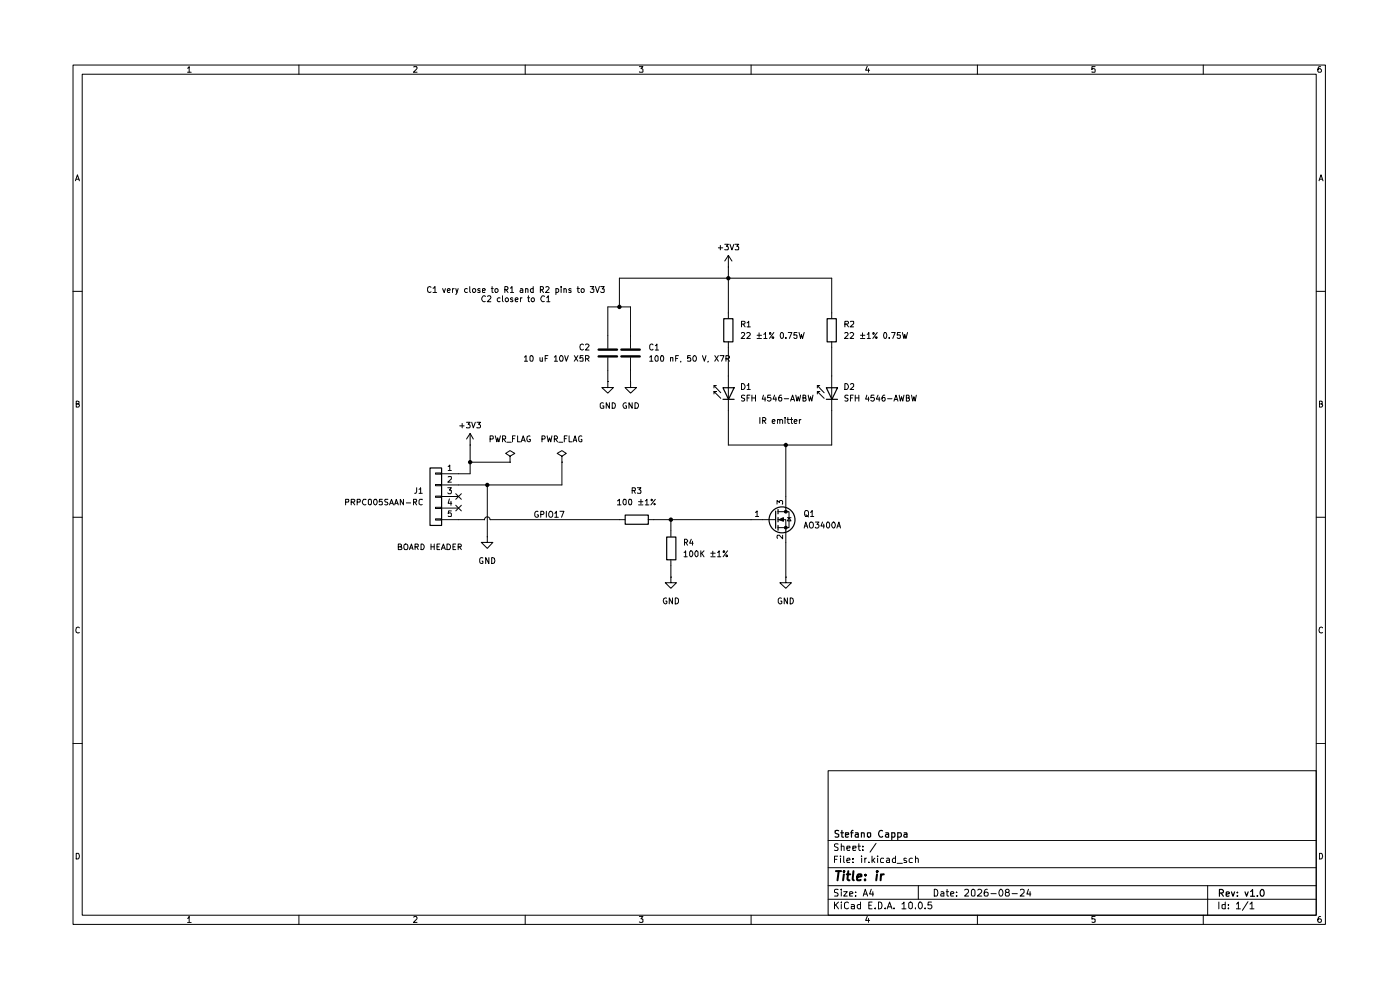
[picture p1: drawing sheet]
<svg xmlns="http://www.w3.org/2000/svg" width="297mm" height="210mm" viewBox="0 0 297 210" stroke-linecap="round" stroke-linejoin="round" font-family="sans-serif">
<g fill="none" stroke="#000" stroke-width=".21">
<path d="M15.5 13.8h265.7v182.3h-265.7zM17.4 15.7h261.8v178.4h-261.8zM39.8 14.5l.3-.4v1.2M39.8 15.3h.8M63.4 13.8v1.9M87.8 14.2l.6-.1 .1 .4-.8 .8h.8M111.4 13.8v1.9M135.6 14.1h.8l-.4 .5 .4 .1v.5h-.8M159.3 13.8v1.9M184 14.1l-.4 .8h.9M184.2 14.6v.7M207.3 13.8v1.9"/>
<path d="M232.3 14.1h-.7v.6l.2-.1 .5 .1-.1 .6-.6-.1M255.3 13.8v1.9M280.2 14.1l-.5 .1a.94 .94 0 0 0 0 1.1h.5l.1-.1v-.4l-.2-.2h-.3l-.2 .2M16 38.4l.4-1.3 .4 1.3M16.2 38h.6M279.8 38.4l.4-1.3 .5 1.3M279.9 38h.6M152.4 52.6h.9M152.8 52.1v.9M153.8 51.8h.7l-.4 .4 .4 .3-.1 .5-.6-.1M154.5 56.6h.1M154.5 54.2v13.4"/>
<path d="M154.5 54.2l-.7 1.2M154.5 54.2l.8 1.2M154.9 51.8l.4 1.2 .4-1.2M156 51.8h.7l-.4 .4 .4 .3-.1 .5-.6-.1M15.5 61.8h1.9M91.4 61l-.2-.2a.65 .65 0 0 0-.5 .6 .65 .65 0 0 0 .5 .7l.2-.2M91.9 61.1l.4-.3v1.3M91.9 62.1h.7M93.9 61.2l.3 .9 .3-.9M94.9 61.6l.6-.1-.2-.3-.4 .2v.5l.2 .2 .3-.1M96 61.2v.9M96.3 61.2l-.3 .3"/>
<path d="M96.7 61.2l.2 .9M97.2 61.2l-.5 1.3M99.1 61.3l-.3-.1-.3 .3v.3l.3 .3 .3-.1M99.6 60.8v1.1l.2 .2M100.3 61.3l.4-.1 .2 .3v.3l-.2 .3-.5-.3zM101.9 61.3l-.4-.1-.2 .2 .2 .2 .4 .1v.3h-.6M102.4 61.6l.6-.1-.2-.3-.4 .1v.7h.5M103 62.9v-.1a.54 .54 0 0 0-.7 .1 .54 .54 0 0 0-.1 .6l.2 .4h.6M103.5 62.9l.4-.2 .2 .5-.7 .8h.7M104.2 61.2h.4M104.4 60.8v1.2l.2 .1M105.1 61.3l.3-.1 .3 .3v.3l-.3 .3-.4-.3z"/>
<path d="M106.1 63.2h-.4l-.2 .2 .1 .5h.5M106.6 62.7v1.1l.2 .2M107.1 61.5l.6-.1v-.5l-.6-.1v1.3M107.4 61.5l.4 .6M107.4 63.2l.5 .2v.4l-.3 .2-.4-.2v-.4zM108.3 61.1l.3-.3v1.3M108.3 62.1h.7M108.8 63.2h-.3l-.2 .1 .2 .3 .3 .1v.2h-.5M109.3 63.6l.6-.1-.2-.3-.4 .1v.5l.2 .2 .3-.1M110.4 61.3l.3-.1 .2 .2v.7M110.4 63.2v.8M110.7 63.2l-.3 .2"/>
<path d="M110.9 61.5h-.4l-.2 .2 .2 .4 .4-.1M111.2 75.8l.4-.4v1.2M111.2 76.6h.7M111.5 61.3l.3-.1 .2 .2v.7M111.5 61.2v.9M111.9 63.2h.4M112.1 62.7v1.2l.2 .1M112.5 75.5l.3-.1a.77 .77 0 0 1 .1 1.2h-.3l-.2-.1zM112.7 63.4l.2-.2h.4v.7h-.5zM113.1 61.3l-.3-.1-.3 .3v.3l.3 .3 .3-.1M113.1 60.8v1.3M114.6 75.9v.7l.5-.1"/>
<path d="M114.6 61.5l.6-.1v-.5l-.6-.1v1.3M114.9 61.5l.4 .6M115.1 75.9v.7M115.5 62.9l-.3-.2a.61 .61 0 0 0-.5 .8 .61 .61 0 0 0 .8 .4M115.7 76h.4M115.8 61l.4-.2 .3 .3-.8 1h.8M116 63.2l.3-.5v1.3M116 64h.7M116.2 75.4h-.5v1.2M117.6 75.8l.3-.4v1.2M117.6 76.6h.7M117.9 61.3l.4-.1 .2 .3v.3l-.2 .3-.4-.1"/>
<path d="M117.9 61.2v1.3M118.9 75.5l.2-.1a.84 .84 0 0 1 .2 1.2l-.4-.1a.78 .78 0 0 1 0-1zM119 60.8v.2M119 61.2v.9M119.6 61.3l.4-.1 .1 .2v.7M119.6 61.2v.9M119.8 75.4l.3 1.2 .5-1.2M121.2 61.3l-.4-.1-.2 .2 .2 .2 .4 .1v.3h-.6M121.8 75.4l.8 1.2M122.4 61.2h.5M122.6 60.8v1.1l.3 .2M122.6 75.4l-.8 1.2"/>
<path d="M123.4 61.3l.3-.1 .2 .3v.3l-.2 .3-.4-.3zM123.7 75.4h-.6l-.1 .6 .2-.1h.3l.2 .1v.5h-.7M123.8 73.1l-.3-.1a.65 .65 0 0 0-.5 .6 .65 .65 0 0 0 .5 .6l.3-.1M124.2 76.1h.5l.3-.2-.1-.4-.7-.1v1.2M124.2 73.1l.2-.1h.3l.3 .2-.8 1h.8M124.5 76.1l.5 .5M125.2 60.8h.8l-.4 .5 .4 .1v.5l-.3 .2h-.3l-.2-.2M126.3 60.8l.4 1.3 .5-1.3M127.4 60.8h.8l-.4 .5 .4 .1v.5l-.2 .2h-.4l-.2-.2M128.9 73.9v-8.8h4.9v8.8M128.9 75.9v5M131.4 65.1v-6.1h45v8.6"/>
<path d="M133.8 75.9v5M137.8 75.8l.4-.4v1.2M137.8 76.6h.7M138.5 73.1l-.3-.1-.4 .3 .1 .8 .3 .1 .3-.1M139 73.3l.4-.3v1.2M139 74.2h.7M139.1 75.5l.3-.1 .2 .3v.8l-.2 .1-.3-.1a.78 .78 0 0 1 0-1zM140.2 75.5l.3-.1a.86 .86 0 0 1 .1 1.2l-.4-.1zM142.2 75.9h.5v.7M142.2 75.9v.7M143.3 76h.5M143.9 75.4h-.6v1.2"/>
<path d="M144.4 76.6v.2M146.5 75.4h-.6v.6l.1-.1h.5v.7l-.6-.1M147.1 75.5l.3-.1a.84 .84 0 0 1 .2 1.2h-.4a.78 .78 0 0 1-.1-1.1zM149 75.4l.4 1.2 .4-1.2M150.3 76.6l-.2 .2M151.6 75.4l.8 1.2M152.4 75.4l-.8 1.2M152.7 75.4h.9l-.5 1.2M154 76.1h.5l.3-.2-.1-.4-.7-.1v1.2M154.3 76.1l.5 .5M154.5 72.5v21.9h21.9v-21.9M157.3 70.7l.4-.2 .3 .4-.8 .9h.8"/>
<path d="M157.3 68.7h.6l.2-.4-.2-.1h-.6v1.1M157.6 68.7l.5 .6M158.4 70.7l.2-.2h.3l.3 .3-.1 .3-.7 .7h.8M158.5 68.5l.3-.3v1.1M158.5 69.3h.7M160.6 71.1h.9M160.6 71.8h.9M161 70.6v.9M162 70.9l.4-.4v1.3M162 71.8h.7M163.2 70.6l.2-.1 .2 .3-.2 .1h-.2zM163.8 71.5h.3l.1 .1-.3 .2-.2-.2z"/>
<path d="M164.2 70.5l-1 1.3M165.8 70.5l.4 .3v.7l-.3 .3a.75 .75 0 0 1-.1-1.3zM166.7 71.6v.2M167.2 70.5h.8l-.5 1.3M169.1 70.5h-.6l-.1 .6h.7v.5l-.2 .2h-.3l-.2-.2M169.5 70.5l.3 1.3 .2-.9 .3 .9 .3-1.3M179.2 70.7l.5-.2 .2 .4-.7 .9h.7M179.2 68.7h.6l.2-.4-.2-.1h-.6v1.1M179.6 68.7l.4 .6M180.3 70.7l.2-.2h.3l.3 .3-.1 .3-.7 .7h.8M180.4 68.2h.6l.1 .5-.8 .6h.8M182.5 71.1h1"/>
<path d="M182.5 71.8h1M183 70.6v.9M184 70.9l.3-.4v1.3M184 71.8h.7M185.2 70.6l.1-.1 .2 .3-.2 .1h-.1zM185.8 71.5h.2l.1 .1-.3 .2-.1-.2zM186.1 70.5l-.9 1.3M187.7 70.5a.68 .68 0 0 1 .4 .7 .68 .68 0 0 1-.4 .6l-.3-.5 .1-.6zM188.6 71.6v.2M189.1 70.5h.8l-.5 1.3M191 70.5h-.6l-.1 .6h.7v.5l-.2 .2h-.3l-.2-.2M191.4 70.5l.4 1.3 .1-.9 .3 .9 .3-1.3"/>
<path d="M279.2 61.8h2M16.2 85.7l.6-.1v-.4l-.6-.1v1.3h.4l.2-.5-.3-.2M95.1 99l.3-.4v1.2M95.1 99.8h.7M97.5 90.3h1M98 89.8v1M99 89.6h.7l-.4 .4 .4 .3v.3l-.1 .2-.6-.1M99.7 94.4h.1M99.7 91.9v8.6h-6.1M99.7 91.9l-.7 1.2M99.7 91.9l.7 1.2M99.7 98h8.5"/>
<path d="M100.1 89.6l.3 1.2 .4-1.2M101.2 89.6h.7l-.4 .4 .4 .3v.3l-.1 .2-.6-.1M104 93.1l.6-.1v-.4l-.1-.1h-.5v1.2M105.1 92.5l.3 1.2 .2-.8 .2 .8 .4-1.2M106.6 93.1l.7-.1v-.4l-.2-.1h-.5v1.2M106.8 93.1l.5 .6M107.5 93.8h1M108.2 96.8l1-.6-1-.6-.9 .6 .9 .6v1.2M108.2 98h.1M108.7 93h.4M109.3 92.5h-.6v1.2M109.8 92.5v1.2h.6"/>
<path d="M110.6 93.7l.4-1.2 .4 1.2M110.7 93.4h.6M112.4 92.5h-.1a.64 .64 0 0 0-.5 .6 .64 .64 0 0 0 .5 .6l.2-.1v-.4h-.2M115 93.1l.6-.1v-.5h-.6v1.2M116.1 92.5l.2 1.2 .3-.8 .2 .8 .3-1.2M117.6 93.1l.6-.1 .1-.3-.3-.2h-.4v1.2M117.9 93.1l.4 .6M118.5 93.8h.9M119.2 96.8l.9-.6-.9-.6-1 .6 1 .6v1.2M119.2 98h.1M119.2 98v4.9h-25.6M119.7 93h.4"/>
<path d="M120.3 92.5h-.6v1.2M120.7 92.5v1.2h.6M121.6 93.7l.4-1.2 .3 1.2M121.7 93.4h.6M123.4 92.5h-.3l-.3 .3v.6l.1 .2h.5v-.4h-.1M128 85.5a.45 .45 0 0 0-.7 .2v.7l.2 .2 .6-.1v-.4h-.3M128.9 80.9v1.3h1.2l-1.2 1.2-1.2-1.2h1.2M128.9 80.9h.1M129.3 85.4v1.2l-.7-1.2v1.2M129.9 85.4a.66 .66 0 0 1 .6 .5 .66 .66 0 0 1-.2 .7h-.4zM132.8 85.5a.59 .59 0 0 0-.7 .4 .59 .59 0 0 0 .3 .7l.5-.1v-.4h-.2M133.8 80.9v1.3h1.2l-1.2 1.2-1.2-1.2h1.2"/>
<path d="M133.8 80.9h.1M134.1 85.4v1.2l-.7-1.2v1.2M134.7 85.4a.66 .66 0 0 1 .7 .4 .66 .66 0 0 1-.2 .8h-.5zM151.5 83.6v-.5h.5h-.5l1.4 1.4M151.5 81.8v.5M152 81.8h-.5l1.4 1.5M157.3 81.4a.65 .65 0 0 1 .8 .6 .65 .65 0 0 1-.8 .6zM158 83.9l-.5-.1-.2 .2v.3l.6 .2 .1 .2-.3 .4-.4-.1M158.5 81.8l.3-.4v1.2M158.5 84.4h.4M158.5 82.6h.7M159.1 83.8h-.6v1.3"/>
<path d="M159.5 84.4h.8M159.5 83.8v1.3M160.3 83.8v1.3M161.2 88.6v1.2M161.8 89.2h.6l.1-.4-.3-.2h-.4v1.2M162 83.8l-.3 .9h.8M162 89.2l.5 .6M162.3 84.2v.9M163.5 83.8h-.6l-.1 .6 .6-.1 .2 .2v.3l-.3 .3-.5-.2M163.8 89.4l.6-.1-.1-.3-.5 .2v.5l.2 .1 .3-.1M164.3 83.8l-.3 .9h.8M164.6 84.2v.9"/>
<path d="M164.9 89.2l.2-.2 .3 .1v.7M164.9 89v.8M165.4 89.2l.2-.2 .4 .2v.6M165.8 83.8h-.3a.93 .93 0 0 0-.2 1.2h.5l.1-.5-.1-.2h-.5l-.1 .2M166.4 84.6h.9M166.5 88.6v.1M166.5 89v.8M166.7 94.4v14.1M167 89h.5M167.1 88.6v1.1l.4 .1M167.6 89h.5M167.7 85.1l.4-1.3 .5 1.3"/>
<path d="M167.8 84.7h.6M167.9 88.6v1.1l.2 .1M168.5 89.4l.6-.1-.2-.3-.4 .2v.5l.2 .1 .3-.1M168.8 83.8l.3 1.3 .2-.9 .3 .9 .2-1.3M169.6 89v.8M169.9 89l-.3 .2M170.3 84.4l.6-.1v-.3l-.1-.2h-.5v1.3l.6-.1 .1-.3-.2-.3M171.4 83.8l.3 1.3 .3-.9 .2 .9 .3-1.3M173.4 83.6v-.5h.5h-.5l1.4 1.4M173.4 81.8v.5M173.9 81.8h-.5l1.4 1.5M179.2 81.4a.65 .65 0 0 1 .8 .6 .65 .65 0 0 1-.8 .6z"/>
<path d="M179.9 83.9l-.5-.1-.2 .2v.3l.6 .2 .1 .2-.2 .4-.5-.1M180.4 81.5l.2-.1h.3l.2 .1v.5l-.8 .6h.8M180.4 84.4h.4M181 83.8h-.6v1.3M181.4 84.4h.8M181.4 83.8v1.3M182.2 83.8v1.3M183.9 83.8l-.3 .9h.8M184.2 84.2v.9M185.4 83.8h-.6l-.1 .6 .6-.1 .2 .2v.3l-.3 .3-.5-.2M186.3 83.8l-.4 .9h.8M186.5 84.2v.9"/>
<path d="M187.7 83.8h-.3a.93 .93 0 0 0-.2 1.2h.5l.1-.5-.1-.2h-.5l-.1 .2M188.3 84.6h.9M189.7 85.1l.4-1.3 .4 1.3M189.7 84.7h.6M190.8 83.8l.2 1.3 .3-.9 .2 .9 .3-1.3M192.3 84.4l.6-.1v-.3l-.2-.2h-.4v1.3l.6-.1 .1-.3-.3-.3M193.4 83.8l.2 1.3 .3-.9 .2 .9 .3-1.3M279.9 85.7l.6-.1v-.4l-.6-.1v1.3l.6-.1 .1-.4-.3-.2M15.5 109.7h1.9M73.3 106.5h.6v-.6h-.6v1.2M74.5 106.5h.6l.2-.4-.2-.2h-.6v1.2M74.8 106.5l.5 .6"/>
<path d="M75.8 106.5h.6v-.6h-.6v1.2M77.6 106l-.5-.1a.61 .61 0 0 0-.2 .8 .61 .61 0 0 0 .7 .3M78.1 106.1l.2-.2h.4a.86 .86 0 0 1-.1 1.2l-.5-.3zM79.3 106.1l.2-.2 .3 .1a.66 .66 0 0 1-.2 1.1l-.1-.1a.67 .67 0 0 1-.2-.9zM81.1 105.9h-.6l-.1 .6 .2-.2h.3l.2 .2v.5h-.7M82.3 105.9h-.6a.47 .47 0 0 0 0 .5 .47 .47 0 0 0 .5 .2v.4h-.6M82.6 107.1l.5-1.2 .4 1.2M82.8 106.8h.5M83.7 107.1l.4-1.2 .4 1.2M83.8 106.8h.6M84.5 116l.6-.1v-.4l-.6-.1v1.2h.6l.2-.4-.4-.2M85.6 105.9v1.2l-.7-1.2v1.2"/>
<path d="M85.8 115.6l.2-.2 .4 .1a.87 .87 0 0 1 0 1.1h-.6l-.1-.4zM86.2 106.7h.9M86.9 116.6l.4-1.2 .3 1.2M86.9 116.2h.6M87.7 106.5h.6v-.6h-.6v1.2M88 106.5l.4 .6M88.1 116h.5l.1-.5-.6-.1v1.2M88.4 103.5v.8l-.2 .3h-.2M88.4 116l.3 .6M88.9 103.8l.3-.3v1.1M88.9 104.6h.7M89.3 115.4a.66 .66 0 0 1 .7 .4 .66 .66 0 0 1-.3 .8h-.4z"/>
<path d="M89.6 106l-.5-.1-.2 .3v.6a.45 .45 0 0 0 .7 .2M91.4 115.4v1.2M91.4 116h.7M92.1 115.4v1.2M92.4 100.3h1.2v.3h-1.2zM92.4 102.8h1.2v.2h-1.2zM92.4 105.2h1.2v.3h-1.2zM92.4 107.6h1.2v.3h-1.2zM92.4 110.1h1.2v.2h-1.2zM92.7 116h.4M93.3 115.4h-.6v1.2h.6M93.6 116.6l.5-1.2 .4 1.2"/>
<path d="M93.6 105.3h3.7M93.6 107.8h3.7M93.6 110.2h9.2M93.7 116.2h.6M94.8 115.4a.66 .66 0 0 1 .7 .4 .66 .66 0 0 1-.2 .8h-.5zM95 103.5h.8l-.5 .5 .5 .1v.5l-.2 .1h-.4l-.2-.1M95.1 101.2l.6-.1 .1 .5-.8 .7h.8M95.3 105.8l-.2 1h.7M95.7 106.3v.9M95.8 108.4h-.6l-.1 .6 .1-.2h.4l.2 .2v.5h-.7M96.1 116h.4M96.7 115.4h-.6v1.2h.6"/>
<path d="M96.7 104.7l1.2 1.2M96.7 107.2l1.2 1.2M97.2 116h.6v-.5l-.6-.1v1.2M97.4 116l.5 .6M97.9 104.7l-1.2 1.2M97.9 107.2l-1.2 1.2M102.4 118.4l-.3-.1-.3 .3v.6l.1 .3h.5v-.5h-.1M102.8 110.2h.1M102.8 110.2a.59 .59 0 0 1 .6-.6 .59 .59 0 0 1 .6 .6h28.6M103.4 113.9v1.2h1.2l-1.2 1.2-1.3-1.2h1.3M103.4 113.9h.1M103.4 102.9v11"/>
<path d="M103.7 118.3v1.2l-.7-1.2v1.2M104.3 118.3a.64 .64 0 0 1 .7 .6 .64 .64 0 0 1-.7 .6zM114.1 108.5h-.3l-.3 .3v.6l.1 .2 .4 .1 .2-.1v-.4h-.2M114.7 109.1l.6-.1v-.5h-.6v1.2M115.9 108.5v1.2M116.6 108.5h.3a.73 .73 0 0 1 0 1.2l-.3-.1a.87 .87 0 0 1 0-1.1zM117.7 108.9l.3-.4v1.2M117.7 109.7h.7M118.8 108.5h.8l-.5 1.2M131 106.3l.4-.4v1.2M131 107.1h.7M132.3 105.9h.4l.1 .2v.7l-.3 .3a.84 .84 0 0 1-.2-1.2z"/>
<path d="M133.5 105.9h.4a.86 .86 0 0 1-.1 1.2h-.2a.86 .86 0 0 1-.1-1.2zM134.1 104.1h.6l.1-.6h-.7v1.1M134.4 104.1l.4 .5M135.2 103.5h.8l-.5 .4 .5 .2-.1 .5h-.7M135.5 107.1h.9M135.5 106.4h.9M136 105.9v.9M136.9 106.3l.3-.4v1.2M136.9 107.1h.8M137.5 110.2h27M138.2 105.9l.2 .2-.1 .2-.2-.2zM138.7 106.9l.2-.1 .1 .1-.1 .2z"/>
<path d="M139 105.9l-.9 1.2M142.3 110.2v3.7M142.3 118.7v3.7M145.1 117.2l.4-.4v1.3M145.1 118.1h.7M145.2 115.1l.6-.1 .1-.4-.3-.2h-.4v1.3M145.5 115.1l.4 .6M146.6 116.8a.68 .68 0 0 1 .4 .7 .68 .68 0 0 1-.4 .6l-.3-.2v-.8zM146.6 114.4l-.3 .8h.8M146.9 114.8v.9M147.6 116.9l.2-.1 .3 .3v.8l-.3 .2a.71 .71 0 0 1-.2-1.2zM148.7 116.8v1.3"/>
<path d="M148.8 117.3l.5 .8M149.3 116.8l-.6 .7M150.8 118.1h.9M150.8 117.3h.9M151.2 116.9v1M152.2 117.2l.4-.4v1.3M152.2 118.1h.7M153.4 116.9l.2-.1 .2 .2-.1 .2h-.3zM154 117.8l.2-.1 .1 .2-.1 .2-.2-.1zM154.3 116.8l-.9 1.3M160.3 108.7l.3-.3v1.2M160.3 109.6h.6"/>
<path d="M164.8 106.9v-.7l.6 .4 .1-.4h.4l.1 .1-.1 .6M165 108.5h2.4v3.4h-2.4M165 110.2h1.7v12.2M165.3 110.2l.9-.4v.8zM166 113.5v.8l-.6-.8h-.5v.7M166.5 108.3h.4v.5h-.4zM166.5 111.7h.4v.4h-.4zM167 109.8h.8M167.4 109.8l.4 .7h-.8zM170.6 112l.3-1.3 .5 1.3M170.7 111.6h.6M170.8 108.5l.1-.2a.46 .46 0 0 1 .6 .4v.4a.46 .46 0 0 1-.6 .5 .9 .9 0 0 1-.1-1.1z"/>
<path d="M170.9 109.2l.6 .4M171.8 110.9l.2-.2 .5 .2v.7l-.3 .4-.4-.2zM172 108.7l.3-.4v1.3M172 109.6h.6M173 110.7h.7l-.4 .5 .4 .2v.4l-.2 .2h-.4l-.1-.2M174.5 110.7l-.3 .9h.7M174.7 111.2v.8M175.6 110.7a.68 .68 0 0 1 .4 .7 .68 .68 0 0 1-.4 .6l-.3-.2v-.8zM176.8 110.7a.68 .68 0 0 1 .4 .7 .68 .68 0 0 1-.4 .6 .75 .75 0 0 1 0-1.3zM177.5 112l.5-1.3 .3 1.3M177.6 111.6h.6M279.2 109.7h2"/>
<path d="M16.8 133.2l-.2-.2a.65 .65 0 0 0-.5 .6 .65 .65 0 0 0 .5 .7l.2-.1M141.4 126.9l-.1-.1a.6 .6 0 0 0-.6 .7 .6 .6 0 0 0 .7 .5l.1-.5h-.3M142.3 122.4v1.2h1.2l-1.2 1.2-1.2-1.2h1.2M142.3 122.4h.1M142.7 126.8v1.3l-.7-1.3v1.3M143.3 126.8a.52 .52 0 0 1 .6 .4v.6a.52 .52 0 0 1-.6 .3zM165.8 126.9l-.4-.1-.2 .2v.8a.37 .37 0 0 0 .3 .3 .37 .37 0 0 0 .4-.2v-.4h-.3M166.7 122.4v1.2h1.2l-1.2 1.2-1.3-1.2h1.3M166.7 122.4h.1M167 126.8v1.3l-.6-1.3v1.3M167.6 126.8a.64 .64 0 0 1 .7 .7 .64 .64 0 0 1-.7 .6zM280.6 133.2l-.3-.2a.65 .65 0 0 0-.5 .6 .65 .65 0 0 0 .5 .7l.3-.1"/>
<path d="M15.5 157.7h1.9M279.2 157.7h2M175.7 163.5h103.5v30.6h-103.5zM175.7 178.3h103.5M177.8 179.1l-.5-.1-.3 .2v.3l.8 .5-.3 .4-.5-.1M178.5 179.6l.5-.1 .1 .9M178.5 179v1.4M179.7 179.9l.6-.1v-.3h-.6v.2v.6h.6M180.9 179.9l.7-.1-.1-.3h-.6v.8h.6M182 179.5h.5M182.2 179v1.2l.3 .2M183 179.5v.2"/>
<path d="M185.8 178.9l-1.2 1.9M16.2 181a.66 .66 0 0 1 .6 .4 .66 .66 0 0 1-.2 .8h-.4zM39.8 194.8l.3-.4v1.3M39.8 195.7h.8M63.4 194.1v2M87.8 194.6l.4-.2 .3 .4-.8 .9h.8M111.4 194.1v2M135.6 194.4h.8l-.4 .5 .4 .1v.6h-.8M159.3 194.1v2M175.7 190.8h103.5M175.7 187.9h103.5M175.7 184.1h103.5"/>
<path d="M177 191.3v1.5M177 182.3h.5M177.3 191.9l.6 .9M177.7 181.6h-.7v1.4M177.8 188.7h-.7v.6a.53 .53 0 0 1 .6 .2 .53 .53 0 0 1 0 .6h-.7M177.9 191.3l-.9 .9M178.3 181.6v.1M178.3 182v1M178.5 191.3v.2M178.5 188.6v.2M178.5 189.1v1M178.5 191.9v.9"/>
<path d="M179 189.1h.7l-.7 1h.7M179 181.6v1.2l.2 .2M179.7 182.5l.6-.1-.1-.4-.5 .1v.7v.2h.6M180 191.5l-.4-.2-.4 .4v.9l.4 .2 .4-.2M180.3 189.7l.6-.2-.1-.3h-.5v.9h.5M180.6 191.9h.4l.3 .1v.8M180.9 182.9v.1M180.9 182.1v.2M181.3 192.2l-.7 .1v.4h.7M181.5 190v.1M181.5 189.2v.1M182.5 191.9h-.4l-.2 .2v.4l.2 .3 .4-.1"/>
<path d="M182.5 191.3v1.5M182.8 181.6v.1M182.8 182v1M183 180.3v.1M183.1 190.1l.5-1.5 .5 1.5M183.2 189.7h.7M183.5 182v1M183.8 182l-.3 .3M184 194.4l-.4 .8h.9M184.2 194.8v.9M184.3 182.9v.1M184.3 192h.5"/>
<path d="M184.8 188.6l-.3 1.1h.8M185 191.3h-.7v1.5h.7M185 181.6v1.4M185.2 189.1v1M185.2 182.5l.4 .5M185.6 182l-.6 .6M185.7 192.6v.2M186.2 181.6v.1M186.2 182v1M186.3 191.3l.7 .2v1.1l-.3 .2h-.4zM187.4 182.1l-.4-.1-.2 .3 .1 .6 .5 .1M187.8 192.6v.2"/>
<path d="M188.1 182.1l.4-.1 .2 .3v.7h-.6l-.1-.4 .7-.2M188.2 192.8l.5-1.5 .5 1.5M188.4 192.4h.7M189.7 192.6v.2M190 181.6v1.4h-.5l-.2-.7 .3-.3 .4 .1M190.3 183.1h1.1M191.3 191.8l.5-.5v1.5M191.3 192.8h.9M192.3 182.1h-.5v.4l.6 .2-.1 .3h-.5M192.8 191.6l.3-.3 .4 .3v.9l-.3 .3-.4-.3zM193.5 182.1a.45 .45 0 0 0-.6 .2l.1 .7h.5M194.2 192.6v.2"/>
<path d="M194.2 182.2l.2-.2 .3 .1 .1 .9M194.2 181.6v1.4M194.8 187.9v2.9M195 191.4l.2-.1a.76 .76 0 0 1 .5 .8 .76 .76 0 0 1-.5 .7 .97 .97 0 0 1-.2-1.4zM196.3 192.6v.2M197.6 191.3h-.7l-.1 .7 .7-.1 .2 .6-.3 .3-.6-.2M198.2 188.6a.8 .8 0 0 1 .8 .6 .8 .8 0 0 1-.3 .9h-.5zM199.6 189.2l.4-.1 .2 .2v.8h-.6v-.4l.6-.2M200.7 189.1h.5M200.9 188.6v1.3l.1 .2h.2M201.7 189.7l.7-.2-.2-.4h-.4l-.1 .2v.6l.1 .2h.5M202.9 190v.1"/>
<path d="M202.9 189.2v.1M204.6 188.8l.6-.2 .3 .4-.1 .3-.8 .8h.9M206.2 188.8l.3-.2 .3 .4v.8l-.1 .3h-.5l-.1-.3zM207.3 194.1v2M207.4 188.8l.2-.2h.3l.4 .5-.1 .2-.9 .8h1M209.5 188.6l-.5 .2-.2 1 .2 .3 .5-.1v-.7l-.5-.1-.2 .3M210.2 189.6h1.1M212.3 188.6a.87 .87 0 0 1 .2 1.5h-.3l-.3-.5 .1-.6zM213.6 189.3l-.3-.3 .1-.3 .5-.1 .2 .4-.2 .3-.5 .1-.1 .4 .1 .3 .6-.1 .1-.4-.2-.3M214.7 189.6h1.1M216.5 188.8l.2-.2 .5 .1 .1 .6-.9 .8h.9M218.2 188.6l-.4 1.1h.9"/>
<path d="M218.5 189.1v1M232.3 194.4h-.7v.6h.7v.6h-.7M255.3 194.1v2M256.2 187.9v6.2M258.6 191.3v1.5M259.9 191.9h-.7v.7l.3 .2 .4-.1M259.9 191.3v1.5M260.6 192.6v.2M260.6 191.9v.1M262.3 191.8l.4-.5v1.5M262.3 192.8h.8M264.7 191.3l-1.1 1.8"/>
<path d="M265.2 191.8l.4-.5v1.5M265.2 192.8h.8M279.9 181a.66 .66 0 0 1 .7 .4 .66 .66 0 0 1-.3 .8h-.4zM280.2 194.4a.72 .72 0 0 0-.6 .5 .72 .72 0 0 0 .2 .8l.4-.1a.42 .42 0 0 0 0-.6 .42 .42 0 0 0-.5 0l-.1 .2"/>
</g>
<g fill="none" stroke="#000" stroke-width=".25">
<path d="M153.5 67.6h2v4.9h-2zM175.5 67.6h1.9v4.9h-1.9zM91.2 99.3h2.5v12.2h-2.5zM153.4 82.3h2.3l-1.1 2.4zM153.4 84.7h2.3M175.3 82.3h2.4l-1.2 2.4zM175.3 84.7h2.4M132.6 109.3h4.9v1.9h-4.9zM141.4 113.9h2v4.8h-2zM164.5 108.4v3.7M165.1 108.1v.9M165.1 109.8v.9"/>
<path d="M165.1 111.5v1M177.9 176.2h-.7v.5l.7 .3-.1 .5h-.6M178.3 176.7h.6M178.6 176.1v1.4l.3 .1M179.4 177.1l.6-.1v-.3h-.6v.8h.6M180.5 176.7h.5M181 176.1l-.4 .2v1.3M181.5 176.7h.5l.1 .9M182.1 177h-.5l-.2 .2 .2 .4 .5-.1M182.7 176.7h.6v.9M182.7 176.7v.9M184 176.7h.7l-.1 .8-.3 .1-.3-.2z"/>
<path d="M187.2 176.2a.66 .66 0 0 0-.8 .7 .66 .66 0 0 0 .8 .6v-.1M187.9 176.7h.5l.1 .9M188.5 177h-.5l-.2 .2 .2 .4 .5-.1M189.2 177.5h.6v-.8h-.6v1.4M190.5 177.5a.52 .52 0 0 0 .7-.2l-.2-.6h-.5v1.4M191.8 176.7h.5l.1 .9M192.4 177h-.5l-.2 .2 .2 .4 .5-.1M258.7 189.4h.8v-.5l-.2-.2h-.6v1.4M259 189.4l.5 .7M260.1 189.7l.7-.2-.1-.2h-.6v.7h.6M261.2 189.2l.4 .9 .3-.9M262.5 190v.1"/>
<path d="M262.5 189.3v.1M264.1 189.2l.4 .9 .3-.9M265.3 189.1l.4-.4v1.4M265.3 190.1h.8M266.7 190v.1M267.7 188.7a.76 .76 0 0 1 .5 .7 .76 .76 0 0 1-.5 .7l-.3-.2a.99 .99 0 0 1 .3-1.2z"/>
<circle cx="165.9" cy="110.3" r="2.75"/>
</g>
<g fill="none" stroke="#000" stroke-width=".42">
<path d="M177.3 184.8h1.1M177.9 184.8l-.2 1.9M179 185.5l-.1 1.2M179.1 184.8l-.2 .1 .1 .1 .1-.2-.1 .2M179.6 185.5h.8M180 184.8l-.2 1.7 .4 .2M181.1 184.8l-.2 1.7 .2 .2M181.8 186.1l.9-.2v-.4h-.5l-.3 .2-.1 .9h.8M183.5 186.6v.1M183.6 185.5v.2M186.1 185.5l-.2 1.2M186.1 184.8l-.1 .1h.2l-.1-.1v.2"/>
<path d="M186.9 185.5l-.1 1.2M187.5 185.5h-.4l-.2 .3"/>
</g>
<path d="M127 74.2h3.9M127 75.6h3.9M131.8 74.2h3.9M131.8 75.6h3.9" fill="none" stroke="#000" stroke-width=".51"/>
<g fill="#000">
<path d="M165.3 110.2l.9-.4v.8zM166.5 108.3h.4v.5h-.4zM166.5 111.7h.4v.4h-.4z"/>
<circle cx="154.5" cy="59" r=".47"/>
<circle cx="131.4" cy="65.1" r=".47"/>
<circle cx="99.7" cy="98" r=".47"/>
<circle cx="166.7" cy="94.4" r=".47"/>
<circle cx="103.4" cy="102.9" r=".47"/>
<circle cx="142.3" cy="110.2" r=".47"/>
</g>
</svg>
